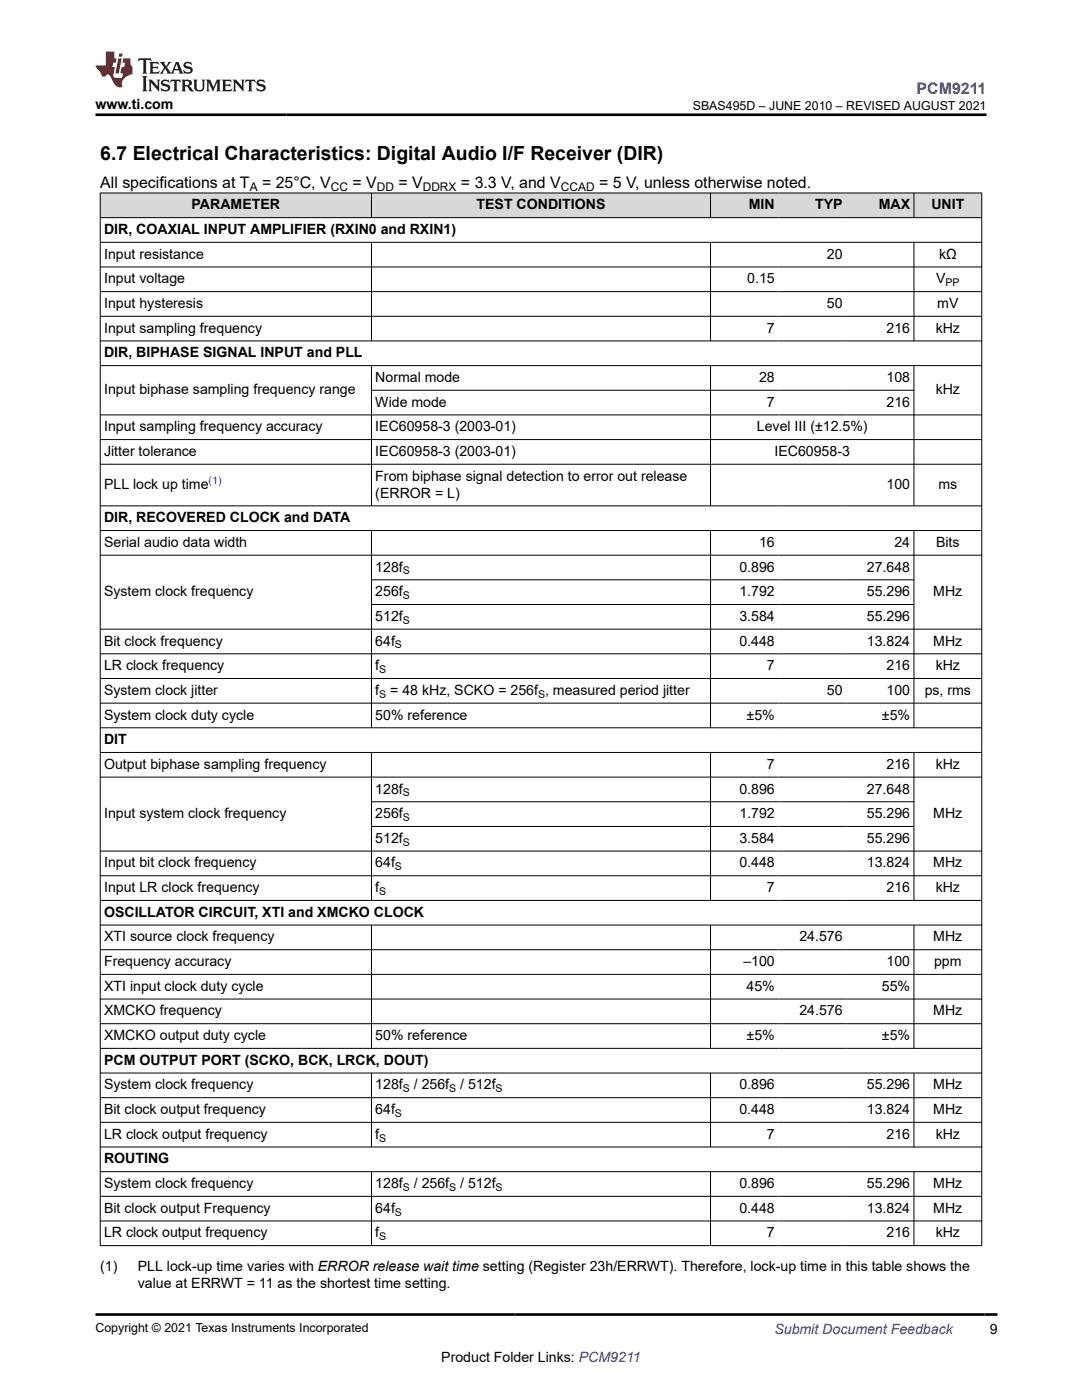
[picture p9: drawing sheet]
<svg xmlns="http://www.w3.org/2000/svg" width="216mm" height="279mm" viewBox="0 0 216 279" stroke-linecap="round" stroke-linejoin="round" font-family="sans-serif">
<defs><g id="words">
<text font-size="3.9" x="20" y="32">6.7 Electrical Characteristics: Digital Audio I/F Receiver (DIR)</text>
<text font-size="3.2" fill="#00f" x="182.9" y="18.7">PCM9211</text>
<g font-size="3.2">
<text x="20" y="37.5">All specifications at T</text>
<text x="52.3" y="37.5">= 25°C, V</text>
<text x="70.3" y="37.5">= V</text>
<text x="79.5" y="37.5">= V</text>
<text x="92" y="37.5">= 3.3 V, and V</text>
<text x="119.5" y="37.5">= 5 V, unless otherwise noted.</text>
</g>
<g font-size="2.8">
<text x="19" y="21.8">www.ti.com</text>
<text x="38.2" y="41.8">PARAMETER</text>
<text x="95.1" y="41.8">TEST CONDITIONS</text>
<text x="149.4" y="41.8">MIN</text>
<text x="162.6" y="41.8">TYP</text>
<text x="175.3" y="41.8">MAX</text>
<text x="185.8" y="41.8">UNIT</text>
<text x="20.8" y="46.7">DIR, COAXIAL INPUT AMPLIFIER (RXIN0 and RXIN1)</text>
<text x="20.8" y="51.6">Input resistance</text>
<text x="165" y="51.6">20</text>
<text x="187.4" y="51.6">kΩ</text>
<text x="20.8" y="56.6">Input voltage</text>
<text x="149.1" y="56.6">0.15</text>
<text x="186.8" y="56.6">V</text>
<text x="20.8" y="61.5">Input hysteresis</text>
<text x="165" y="61.5">50</text>
<text x="187" y="61.5">mV</text>
<text x="20.8" y="66.4">Input sampling frequency</text>
<text x="20.8" y="71.3">DIR, BIPHASE SIGNAL INPUT and PLL</text>
<text x="153" y="66.4">7</text>
<text x="176.9" y="66.4">216</text>
<text x="186.7" y="66.4">kHz</text>
<text x="74.9" y="76.2">Normal mode</text>
<text x="151.5" y="76.2">28</text>
<text x="176.9" y="76.2">108</text>
<text x="20.8" y="78.7">Input biphase sampling frequency range</text>
<text x="74.9" y="81.2">Wide mode</text>
<text x="153" y="81.2">7</text>
<text x="176.9" y="81.2">216</text>
<text x="186.7" y="78.7">kHz</text>
<text x="20.8" y="86.1">Input sampling frequency accuracy</text>
<text x="74.9" y="86.1">IEC60958-3 (2003-01)</text>
<text x="151" y="86.1">Level III (±12.5%)</text>
<text x="20.8" y="91">Jitter tolerance</text>
<text x="74.9" y="91">IEC60958-3 (2003-01)</text>
<text x="74.9" y="95.9">From biphase signal detection to error out release</text>
<text x="154.5" y="91">IEC60958-3</text>
<text x="20.8" y="97.6">PLL lock up time</text>
<text x="74.9" y="99.3">(ERROR = L)</text>
<text x="176.9" y="97.6">100</text>
<text x="187.3" y="97.6">ms</text>
<text x="20.8" y="104.2">DIR, RECOVERED CLOCK and DATA</text>
<text x="20.8" y="109.2">Serial audio data width</text>
<text x="151.5" y="109.2">16</text>
<text x="178.5" y="109.2">24</text>
<text x="186.8" y="109.2">Bits</text>
<text x="20.8" y="119">System clock frequency</text>
<text x="74.9" y="114.1">128f</text>
<text x="74.9" y="119">256f</text>
<text x="147.5" y="114.1">0.896</text>
<text x="147.5" y="119">1.792</text>
<text x="173" y="114.1">27.648</text>
<text x="173" y="119">55.296</text>
<text x="186.2" y="119">MHz</text>
<text x="74.9" y="123.9">512f</text>
<text x="147.5" y="123.9">3.584</text>
<text x="173" y="123.9">55.296</text>
<text x="20.8" y="128.8">Bit clock frequency</text>
<text x="74.9" y="128.8">64f</text>
<text x="147.5" y="128.8">0.448</text>
<text x="173" y="128.8">13.824</text>
<text x="186.2" y="128.8">MHz</text>
<text x="20.8" y="133.8">LR clock frequency</text>
<text x="74.9" y="133.8">f</text>
<text x="153" y="133.8">7</text>
<text x="176.9" y="133.8">216</text>
<text x="186.7" y="133.8">kHz</text>
<text x="20.8" y="138.7">System clock jitter</text>
<text x="20.8" y="143.6">System clock duty cycle</text>
<text x="74.9" y="138.7">f</text>
<text x="74.9" y="143.6">50% reference</text>
<text x="77.9" y="138.7">= 48 kHz, SCKO = 256f , measured period jitter</text>
<text x="149" y="143.6">±5%</text>
<text x="165" y="138.7">50</text>
<text x="176" y="143.6">±5%</text>
<text x="176.9" y="138.7">100</text>
<text x="184.5" y="138.7">ps, rms</text>
<text x="20.8" y="148.5">DIT</text>
<text x="20.8" y="153.4">Output biphase sampling frequency</text>
<text x="153" y="153.4">7</text>
<text x="176.9" y="153.4">216</text>
<text x="186.7" y="153.4">kHz</text>
<text x="74.9" y="158.4">128f</text>
<text x="147.5" y="158.4">0.896</text>
<text x="173" y="158.4">27.648</text>
<text x="20.8" y="163.3">Input system clock frequency</text>
<text x="74.9" y="163.3">256f</text>
<text x="147.5" y="163.3">1.792</text>
<text x="173" y="163.3">55.296</text>
<text x="186.2" y="163.3">MHz</text>
<text x="20.8" y="173.1">Input bit clock frequency</text>
<text x="74.9" y="168.2">512f</text>
<text x="74.9" y="173.1">64f</text>
<text x="147.5" y="168.2">3.584</text>
<text x="147.5" y="173.1">0.448</text>
<text x="173" y="168.2">55.296</text>
<text x="173" y="173.1">13.824</text>
<text x="186.2" y="173.1">MHz</text>
<text x="20.8" y="178">Input LR clock frequency</text>
<text x="74.9" y="178">f</text>
<text x="153" y="178">7</text>
<text x="176.9" y="178">216</text>
<text x="186.7" y="178">kHz</text>
<text x="20.8" y="183">OSCILLATOR CIRCUIT, XTI and XMCKO CLOCK</text>
<text x="20.8" y="187.9">XTI source clock frequency</text>
<text x="159.5" y="187.9">24.576</text>
<text x="186.2" y="187.9">MHz</text>
<text x="20.8" y="192.8">Frequency accuracy</text>
<text x="20.8" y="197.7">XTI input clock duty cycle</text>
<text x="148.3" y="192.8">–100</text>
<text x="149" y="197.7">45%</text>
<text x="176" y="197.7">55%</text>
<text x="176.9" y="192.8">100</text>
<text x="186.4" y="192.8">ppm</text>
<text x="20.8" y="202.7">XMCKO frequency</text>
<text x="159.5" y="202.7">24.576</text>
<text x="186.2" y="202.7">MHz</text>
<text x="20.8" y="207.6">XMCKO output duty cycle</text>
<text x="74.9" y="207.6">50% reference</text>
<text x="149" y="207.6">±5%</text>
<text x="176" y="207.6">±5%</text>
<text x="20.8" y="212.5">PCM OUTPUT PORT (SCKO, BCK, LRCK, DOUT)</text>
<text x="20.8" y="217.4">System clock frequency</text>
<text x="74.9" y="217.4">128f</text>
<text x="82.6" y="217.4">/ 256f</text>
<text x="91.8" y="217.4">/ 512f</text>
<text x="147.5" y="217.4">0.896</text>
<text x="173" y="217.4">55.296</text>
<text x="186.2" y="217.4">MHz</text>
<text x="20.8" y="222.3">Bit clock output frequency</text>
<text x="20.8" y="227.3">LR clock output frequency</text>
<text x="74.9" y="222.3">64f</text>
<text x="74.9" y="227.3">f</text>
<text x="147.5" y="222.3">0.448</text>
<text x="153" y="227.3">7</text>
<text x="173" y="222.3">13.824</text>
<text x="176.9" y="227.3">216</text>
<text x="186.2" y="222.3">MHz</text>
<text x="186.7" y="227.3">kHz</text>
<text x="20.8" y="232.2">ROUTING</text>
<text x="20.8" y="237.1">System clock frequency</text>
<text x="74.9" y="237.1">128f</text>
<text x="82.6" y="237.1">/ 256f</text>
<text x="91.8" y="237.1">/ 512f</text>
<text x="147.5" y="237.1">0.896</text>
<text x="173" y="237.1">55.296</text>
<text x="186.2" y="237.1">MHz</text>
<text x="20.8" y="242">Bit clock output Frequency</text>
<text x="74.9" y="242">64f</text>
<text x="147.5" y="242">0.448</text>
<text x="173" y="242">13.824</text>
<text x="186.2" y="242">MHz</text>
<text x="20.8" y="246.9">LR clock output frequency</text>
<text x="74.9" y="246.9">f</text>
<text x="153" y="246.9">7</text>
<text x="176.9" y="246.9">216</text>
<text x="186.7" y="246.9">kHz</text>
<text x="20" y="253.7">(1)</text>
<text x="27.5" y="253.7">PLL lock-up time varies with ERROR release wait time setting (Register 23h/ERRWT). Therefore, lock-up time in this table shows the</text>
<text x="27.5" y="257.1">value at ERRWT = 11 as the shortest time setting.</text>
<text x="197.5" y="266.1">9</text>
<text x="88.1" y="271.7">Product Folder Links: PCM9211</text>
</g>
<text font-size="2.8" fill="#00f" x="154.5" y="266.2">Submit Document Feedback</text>
<g font-size="2.5">
<text x="138.2" y="21.9">SBAS495D – JUNE 2010 – REVISED AUGUST 2021</text>
<text x="19" y="265.9">Copyright © 2021 Texas Instruments Incorporated</text>
</g>
<g font-size="2.4">
<text x="49.8" y="38.1">A</text>
<text x="66" y="38.1">CC</text>
<text x="75.2" y="38.1">DD</text>
<text x="84.4" y="38.1">DDRX</text>
<text x="111.9" y="38.1">CCAD</text>
</g>
<g font-size="2.1">
<text x="188.7" y="57.1">PP</text>
<text x="80.4" y="114.6">S</text>
<text x="80.4" y="119.6">S</text>
<text x="80.4" y="124.5">S</text>
<text x="78.8" y="129.4">S</text>
<text x="75.7" y="134.3">S</text>
<text x="75.7" y="139.2">S</text>
<text x="107.4" y="139.2">S</text>
<text x="80.4" y="158.9">S</text>
<text x="80.4" y="163.8">S</text>
<text x="78.8" y="173.7">S</text>
<text x="80.4" y="168.8">S</text>
<text x="75.7" y="178.6">S</text>
<text x="80.4" y="218">S</text>
<text x="89.6" y="218">S</text>
<text x="98.9" y="218">S</text>
<text x="75.7" y="227.8">S</text>
<text x="78.8" y="222.9">S</text>
<text x="80.4" y="237.7">S</text>
<text x="89.6" y="237.7">S</text>
<text x="98.9" y="237.7">S</text>
<text x="78.8" y="242.6">S</text>
<text x="75.7" y="247.5">S</text>
</g>
<text font-size="2.1" fill="#00f" x="41.6" y="96.7">(1)</text>
</g></defs>
<g fill="#d8d8d8">
<path d="M20 38.5h175.9v4.9h-175.9z" fill-rule="evenodd"/>
<path d="M20.1 38.6h54v4.8h-54z" fill-rule="evenodd"/>
<path d="M74.2 38.6h67.5v4.8h-67.5z" fill-rule="evenodd"/>
<path d="M141.8 38.6h13.5v4.8h-13.5z" fill-rule="evenodd"/>
<path d="M155.3 38.6h13.5v4.8h-13.5z" fill-rule="evenodd"/>
<path d="M168.8 38.6h13.5v4.8h-13.5z" fill-rule="evenodd"/>
<path d="M182.4 38.6h13.4v4.8h-13.4z" fill-rule="evenodd"/>
</g>
<g fill="none" stroke="#000" stroke-width=".2">
<path d="M19.9 38.5h176.1M20 38.5v210.2M74.1 38.5v5M141.8 38.5v5M182.4 38.5v5M195.9 38.5v210.2M19.9 43.4h176.1M19.9 48.4h176.1M19.9 53.3h176.1M19.9 58.2h176.1M74.1 48.4v19.7M141.8 48.4v19.7"/>
<path d="M182.4 48.4v19.7M19.9 63.1h176.1M19.9 68h176.1M19.9 73h176.1M74.1 73v28M74.1 77.9h108.3M141.8 73v28M182.4 73v28M19.9 82.8h176.1M19.9 87.7h176.1M19.9 92.6h176.1M19.9 101h176.1"/>
<path d="M19.9 105.9h176.1M19.9 110.8h176.1M74.1 105.9v39.4M74.1 115.7h108.3M141.8 105.9v39.4M182.4 105.9v39.4M19.9 125.6h176.1M19.9 130.5h176.1M19.9 135.4h176.1M74.1 120.6h108.3M19.9 140.3h176.1M19.9 145.2h176.1"/>
<path d="M19.9 150.2h176.1M19.9 155.1h176.1M74.1 150.2v29.6M141.8 150.2v29.6M182.4 150.2v29.6M19.9 169.9h176.1M19.9 174.8h176.1M19.9 179.7h176.1M74.1 160h108.3M74.1 164.9h108.3M19.9 184.6h176.1M19.9 189.5h176.1"/>
<path d="M19.9 194.5h176.1M19.9 199.4h176.1M74.1 184.6v24.7M141.8 184.6v24.7M182.4 184.6v24.7M19.9 204.3h176.1M19.9 209.2h176.1M19.9 214.1h176.1M19.9 219.1h176.1M74.1 214.1v14.9M141.8 214.1v14.9M182.4 214.1v14.9"/>
<path d="M19.9 224h176.1M19.9 228.9h176.1M19.9 233.8h176.1M19.9 238.8h176.1M74.1 233.8v14.9M141.8 233.8v14.9M182.4 233.8v14.9M19.9 243.7h176.1M19.9 248.6h176.1"/>
</g>
<path d="M27.7 11.6l-.2 .6 .5-.2h.6v.1v2.2l-.2 .4h1l-.2-.4v-2.2v-.1h.5l.5 .2-.1-.6zM29.8 12.4l.2 .3v1.6l-.2 .4h1.9l.1-.6a1.08 1.08 0 0 1-1.3 .2v-.7h.6l.4 .2v-.7l-.4 .2h-.6v-.5l.2-.2a1 1 0 0 1 1 .3l-.1-.5zM31.8 12.4l1 1.1-1 1.2h.9l-.2-.2 .4-.8 .5 .8-.2 .2h1.6l-.2-.2 .1-.5h1l.1 .5-.1 .2h.9l-.2-.4-.8-1.9h-.5l-1 2.1-.8-1.1 .9-1h-.8l.2 .2-.5 .6-.3-.6 .1-.2zM35.2 12.8l.4 1h-.8zM36.8 12.5a.65 .65 0 0 0-.2 .7 .65 .65 0 0 0 .6 .5l.7 .1 .1 .3a.79 .79 0 0 1-.7 .4 .79 .79 0 0 1-.7-.5l.1 .7 .2-.1a.93 .93 0 0 0 1.1 0 .93 .93 0 0 0 .4-.9 1.46 1.46 0 0 0-1.2-.6l-.1-.3a1.09 1.09 0 0 1 1.2 .2l-.2-.6-.1 .1-.6-.2zM28.4 15.2l.2 .4v2.2l-.2 .4h1l-.2-.4v-2.2l.2-.4zM29.6 15.9l.2 .4v1.5l-.2 .4h.8l-.3-.4v-1.3l1.7 1.8v-2l.2-.4h-.8l.2 .2 .1 1.1-1.2-1.3zM32.3 16a.65 .65 0 0 0-.2 .8 .65 .65 0 0 0 .7 .4l.6 .2 .1 .2a.79 .79 0 0 1-.7 .4 .79 .79 0 0 1-.7-.5l.1 .7 .2-.1a.93 .93 0 0 0 1.1 .1 .93 .93 0 0 0 .4-1 1.46 1.46 0 0 0-1.2-.5l-.1-.4a1.09 1.09 0 0 1 1.2 .2l-.2-.6-.1 .1-.6-.1zM34.1 15.9l-.1 .6a.63 .63 0 0 1 .7-.3l.1 1.6-.3 .4h1l-.2-.4v-1.6a.66 .66 0 0 1 .8 .3l-.1-.6zM36.2 15.9l.2 .4v1.5l-.2 .4h.9l-.2-.2v-.7h.5l.1 .2a.79 .79 0 0 0 1.2 .6l-1-.9a.61 .61 0 0 0 .6-.6 .61 .61 0 0 0-.5-.7zM36.9 16.2h.2a.47 .47 0 0 1 .5 .1 .47 .47 0 0 1 .1 .5l-.2 .1-.6 .1zM38.5 15.9l.2 .2a2.27 2.27 0 0 0 .4 2 1.04 1.04 0 0 0 1.7-.7v-1.3l.2-.2h-.8l.2 .4v1.1a.6 .6 0 0 1-.6 .6 .6 .6 0 0 1-.6-.6v-1.1l.3-.4zM41.1 15.9l.2 .4v1.5l-.2 .4h.7l-.2-.4v-1.4l.9 1.9 .8-1.9v1.4l-.2 .4h1l-.3-.4v-1.5l.3-.4h-.8l-.7 1.5-.7-1.5zM44.3 15.9l.2 .4v1.5l-.2 .4h1.9l.1-.6a1.09 1.09 0 0 1-1.3 .2v-.7h.6l.4 .2v-.6l-.4 .2h-.6v-.6l.2-.1a1.01 1.01 0 0 1 1 .3l-.1-.6zM46.4 15.9l.3 .4v1.5l-.3 .4h.8l-.2-.4v-1.3l1.6 1.8v-2l.2-.4h-.7l.2 .2v1.1l-1.2-1.3zM49 15.9l-.1 .6a.63 .63 0 0 1 .8-.3v1.6l-.3 .4h1l-.2-.4v-1.6a.66 .66 0 0 1 .8 .3l-.1-.6zM51.4 16a.65 .65 0 0 0-.2 .8 .65 .65 0 0 0 .6 .4l.6 .2 .2 .2a.79 .79 0 0 1-.8 .4 .79 .79 0 0 1-.6-.5l.1 .7 .2-.1a.93 .93 0 0 0 1 .1 .93 .93 0 0 0 .5-1 1.46 1.46 0 0 0-1.3-.5l-.1-.4a1.09 1.09 0 0 1 1.3 .2l-.2-.6-.2 .1-.5-.1z" fill="#231f20"/>
<path d="M21.1 10.3v2.7h-2.1l.1 .4 .9 1a.95 .95 0 0 0 .9 .9 .59 .59 0 0 1 .6-.4 .59 .59 0 0 1 .5 .3l.4 .8a1.59 1.59 0 0 0 2.1 1.4 1.61 1.61 0 0 1 1-2.3l1-.3-.1-1.5a1.59 1.59 0 0 1-.4-1.7h-1.4l-.2 .9h.5l-.1 .9h-.5l-.2 .9v.3l.4 .1-.2 .9h-.6a.73 .73 0 0 1-1.1-.7l.3-1.5h-.5l.2-.9h.5l.2-.9h-.5v-1.3zM23.6 11.6l-.6 3.1h.7l.6-3.1zM23.8 10.7l-.1 .6h.7l.1-.6z" fill="#ed1c24"/>
<path d="M19 22.9h177.8M19 262.3h180" fill="none" stroke="#000" stroke-width=".53"/>
<use href="#words"/>
</svg>
